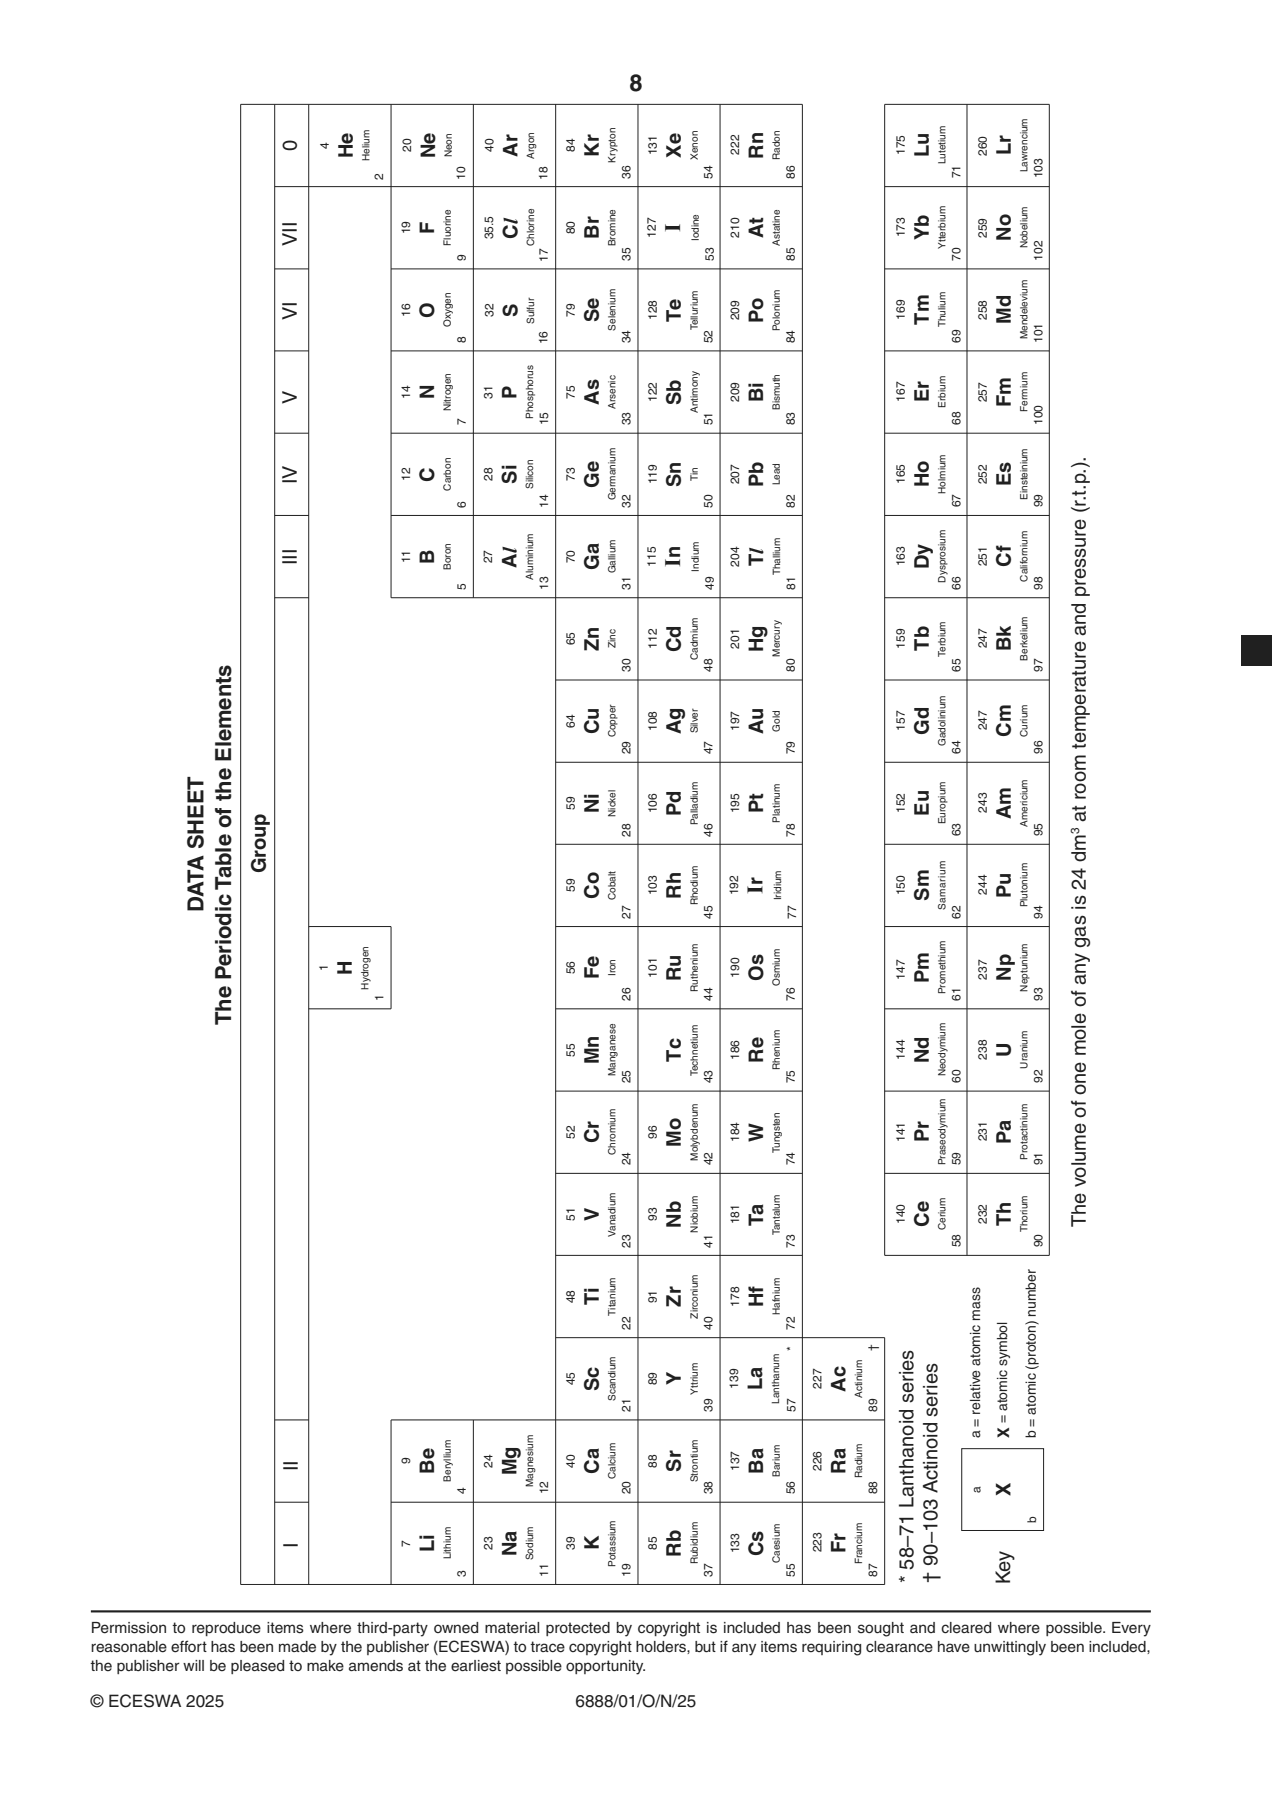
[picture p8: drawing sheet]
<svg xmlns="http://www.w3.org/2000/svg" width="210mm" height="297mm" viewBox="0 0 210 297" stroke-linecap="round" stroke-linejoin="round" font-family="sans-serif">
<defs><g id="words">
<text font-size="3.9" fill="#231f20" x="103.9" y="15">8</text>
<g font-size="3.6" fill="#231f20">
<text x="112.3" y="38.3" transform="rotate(-90 112.3 38.3)">I</text>
<text x="112.3" y="93.6" transform="rotate(-90 112.3 93.6)">In</text>
<text x="125.9" y="147.6" transform="rotate(-90 125.9 147.6)">Ir</text>
<text x="33.6" y="150.6" transform="rotate(-90 33.6 150.6)">DATA SHEET</text>
<text x="38.2" y="169.3" transform="rotate(-90 38.2 169.3)">The Periodic Table of the Elements</text>
</g>
<g font-size="3.3" fill="#231f20">
<text x="49" y="25" transform="rotate(-90 49 25)">0</text>
<text x="58.3" y="26.1" transform="rotate(-90 58.3 26.1)">He</text>
<text x="71.8" y="26.1" transform="rotate(-90 71.8 26.1)">Ne</text>
<text x="85.4" y="25.9" transform="rotate(-90 85.4 25.9)">Ar</text>
<text x="98.8" y="25.9" transform="rotate(-90 98.8 25.9)">Kr</text>
<text x="112.4" y="26" transform="rotate(-90 112.4 26)">Xe</text>
<text x="126" y="26.2" transform="rotate(-90 126 26.2)">Rn</text>
<text x="153.3" y="26" transform="rotate(-90 153.3 26)">Lu</text>
<text x="166.9" y="25.6" transform="rotate(-90 166.9 25.6)">Lr</text>
<text x="49" y="40.7" transform="rotate(-90 49 40.7)">VII</text>
<text x="71.7" y="38.6" transform="rotate(-90 71.7 38.6)">F</text>
<text x="85.4" y="39.4" transform="rotate(-90 85.4 39.4)">Cl</text>
<text x="98.8" y="39.4" transform="rotate(-90 98.8 39.4)">Br</text>
<text x="126" y="39.3" transform="rotate(-90 126 39.3)">At</text>
<text x="153.3" y="39.7" transform="rotate(-90 153.3 39.7)">Yb</text>
<text x="166.9" y="39.8" transform="rotate(-90 166.9 39.8)">No</text>
<text x="49" y="52.9" transform="rotate(-90 49 52.9)">VI</text>
<text x="71.7" y="52.5" transform="rotate(-90 71.7 52.5)">O</text>
<text x="85.4" y="52.3" transform="rotate(-90 85.4 52.3)">S</text>
<text x="98.8" y="53.2" transform="rotate(-90 98.8 53.2)">Se</text>
<text x="112.4" y="53.1" transform="rotate(-90 112.4 53.1)">Te</text>
<text x="126" y="53.3" transform="rotate(-90 126 53.3)">Po</text>
<text x="153.3" y="53.6" transform="rotate(-90 153.3 53.6)">Tm</text>
<text x="166.9" y="53.5" transform="rotate(-90 166.9 53.5)">Md</text>
<text x="71.7" y="66" transform="rotate(-90 71.7 66)">N</text>
<text x="85.3" y="65.9" transform="rotate(-90 85.3 65.9)">P</text>
<text x="49" y="66.7" transform="rotate(-90 49 66.7)">V</text>
<text x="98.8" y="66.9" transform="rotate(-90 98.8 66.9)">As</text>
<text x="112.4" y="66.9" transform="rotate(-90 112.4 66.9)">Sb</text>
<text x="126" y="66.4" transform="rotate(-90 126 66.4)">Bi</text>
<text x="153.3" y="66.5" transform="rotate(-90 153.3 66.5)">Er</text>
<text x="166.9" y="67.2" transform="rotate(-90 166.9 67.2)">Fm</text>
<text x="49" y="80" transform="rotate(-90 49 80)">IV</text>
<text x="71.7" y="79.5" transform="rotate(-90 71.7 79.5)">C</text>
<text x="85.3" y="79.9" transform="rotate(-90 85.3 79.9)">Si</text>
<text x="98.8" y="80.6" transform="rotate(-90 98.8 80.6)">Ge</text>
<text x="112.4" y="80.5" transform="rotate(-90 112.4 80.5)">Sn</text>
<text x="126" y="80.5" transform="rotate(-90 126 80.5)">Pb</text>
<text x="153.3" y="80.5" transform="rotate(-90 153.3 80.5)">Ho</text>
<text x="166.9" y="80.3" transform="rotate(-90 166.9 80.3)">Es</text>
<text x="49" y="93.4" transform="rotate(-90 49 93.4)">III</text>
<text x="71.7" y="93.1" transform="rotate(-90 71.7 93.1)">B</text>
<text x="85.3" y="93.8" transform="rotate(-90 85.3 93.8)">Al</text>
<text x="98.8" y="94.1" transform="rotate(-90 98.8 94.1)">Ga</text>
<text x="126" y="93.6" transform="rotate(-90 126 93.6)">Tl</text>
<text x="153.3" y="94" transform="rotate(-90 153.3 94)">Dy</text>
<text x="166.9" y="93.6" transform="rotate(-90 166.9 93.6)">Cf</text>
<text x="98.8" y="107.5" transform="rotate(-90 98.8 107.5)">Zn</text>
<text x="112.4" y="107.7" transform="rotate(-90 112.4 107.7)">Cd</text>
<text x="126" y="107.7" transform="rotate(-90 126 107.7)">Hg</text>
<text x="153.3" y="107.5" transform="rotate(-90 153.3 107.5)">Tb</text>
<text x="166.9" y="107.6" transform="rotate(-90 166.9 107.6)">Bk</text>
<text x="98.8" y="121.3" transform="rotate(-90 98.8 121.3)">Cu</text>
<text x="112.4" y="121.3" transform="rotate(-90 112.4 121.3)">Ag</text>
<text x="126" y="121.3" transform="rotate(-90 126 121.3)">Au</text>
<text x="153.3" y="121.3" transform="rotate(-90 153.3 121.3)">Gd</text>
<text x="166.9" y="121.7" transform="rotate(-90 166.9 121.7)">Cm</text>
<text x="98.8" y="134.3" transform="rotate(-90 98.8 134.3)">Ni</text>
<text x="112.4" y="134.8" transform="rotate(-90 112.4 134.8)">Pd</text>
<text x="126" y="134.3" transform="rotate(-90 126 134.3)">Pt</text>
<text x="153.3" y="134.7" transform="rotate(-90 153.3 134.7)">Eu</text>
<text x="166.9" y="135.3" transform="rotate(-90 166.9 135.3)">Am</text>
<text x="43.9" y="144.3" transform="rotate(-90 43.9 144.3)">Group</text>
<text x="98.8" y="148.5" transform="rotate(-90 98.8 148.5)">Co</text>
<text x="112.4" y="148.5" transform="rotate(-90 112.4 148.5)">Rh</text>
<text x="153.3" y="148.8" transform="rotate(-90 153.3 148.8)">Sm</text>
<text x="166.9" y="148.3" transform="rotate(-90 166.9 148.3)">Pu</text>
<text x="58.1" y="161.1" transform="rotate(-90 58.1 161.1)">H</text>
<text x="98.8" y="161.8" transform="rotate(-90 98.8 161.8)">Fe</text>
<text x="112.4" y="162" transform="rotate(-90 112.4 162)">Ru</text>
<text x="126" y="162" transform="rotate(-90 126 162)">Os</text>
<text x="153.3" y="162.4" transform="rotate(-90 153.3 162.4)">Pm</text>
<text x="166.9" y="162" transform="rotate(-90 166.9 162)">Np</text>
<text x="98.8" y="175.8" transform="rotate(-90 98.8 175.8)">Mn</text>
<text x="112.4" y="175.4" transform="rotate(-90 112.4 175.4)">Tc</text>
<text x="126" y="175.5" transform="rotate(-90 126 175.5)">Re</text>
<text x="153.3" y="175.6" transform="rotate(-90 153.3 175.6)">Nd</text>
<text x="166.9" y="174.6" transform="rotate(-90 166.9 174.6)">U</text>
<text x="98.8" y="188.8" transform="rotate(-90 98.8 188.8)">Cr</text>
<text x="112.4" y="189.4" transform="rotate(-90 112.4 189.4)">Mo</text>
<text x="126" y="188.6" transform="rotate(-90 126 188.6)">W</text>
<text x="153.3" y="188.7" transform="rotate(-90 153.3 188.7)">Pr</text>
<text x="166.9" y="189" transform="rotate(-90 166.9 189)">Pa</text>
<text x="98.8" y="201.7" transform="rotate(-90 98.8 201.7)">V</text>
<text x="112.4" y="202.8" transform="rotate(-90 112.4 202.8)">Nb</text>
<text x="126" y="202.5" transform="rotate(-90 126 202.5)">Ta</text>
<text x="153.3" y="202.7" transform="rotate(-90 153.3 202.7)">Ce</text>
<text x="166.9" y="202.6" transform="rotate(-90 166.9 202.6)">Th</text>
<text x="179.2" y="202.7" transform="rotate(-90 179.2 202.7)">The volume of one mole of any gas is 24 dm at room temperature and pressure (r.t.p.).</text>
<text x="98.8" y="215.6" transform="rotate(-90 98.8 215.6)">Ti</text>
<text x="112.4" y="215.8" transform="rotate(-90 112.4 215.8)">Zr</text>
<text x="126" y="215.9" transform="rotate(-90 126 215.9)">Hf</text>
<text x="98.8" y="229.8" transform="rotate(-90 98.8 229.8)">Sc</text>
<text x="112.4" y="228.9" transform="rotate(-90 112.4 228.9)">Y</text>
<text x="125.9" y="229.7" transform="rotate(-90 125.9 229.7)">La</text>
<text x="139.6" y="229.9" transform="rotate(-90 139.6 229.9)">Ac</text>
<text x="49.2" y="243" transform="rotate(-90 49.2 243)">II</text>
<text x="71.7" y="243.4" transform="rotate(-90 71.7 243.4)">Be</text>
<text x="85.3" y="243.7" transform="rotate(-90 85.3 243.7)">Mg</text>
<text x="98.8" y="243.4" transform="rotate(-90 98.8 243.4)">Ca</text>
<text x="112.4" y="243.1" transform="rotate(-90 112.4 243.1)">Sr</text>
<text x="126" y="243.4" transform="rotate(-90 126 243.4)">Ba</text>
<text x="139.6" y="243.4" transform="rotate(-90 139.6 243.4)">Ra</text>
<text x="166.8" y="247.2" transform="rotate(-90 166.8 247.2)">X</text>
<text x="49.2" y="255.7" transform="rotate(-90 49.2 255.7)">I</text>
<text x="71.7" y="256.4" transform="rotate(-90 71.7 256.4)">Li</text>
<text x="85.3" y="257" transform="rotate(-90 85.3 257)">Na</text>
<text x="98.8" y="256.1" transform="rotate(-90 98.8 256.1)">K</text>
<text x="112.4" y="257.1" transform="rotate(-90 112.4 257.1)">Rb</text>
<text x="126" y="257" transform="rotate(-90 126 257)">Cs</text>
<text x="139.6" y="256.6" transform="rotate(-90 139.6 256.6)">Fr</text>
<text x="150.8" y="261.5" transform="rotate(-90 150.8 261.5)">* 58–71 Lanthanoid series</text>
<text x="154.8" y="261.5" transform="rotate(-90 154.8 261.5)">† 90–103 Actinoid series</text>
<text x="166.8" y="261.7" transform="rotate(-90 166.8 261.7)">Key</text>
</g>
<g font-size="2.8" fill="#231f20">
<text x="15" y="282">© ECESWA 2025</text>
<text x="95" y="282">6888/01/O/N/25</text>
</g>
<g font-size="2.6" fill="#231f20">
<text x="166.6" y="237.6" transform="rotate(-90 166.6 237.6)">X</text>
<text x="15" y="269.7">Permission to reproduce items where third-party owned material protected by copyright is included has been sought and cleared where possible. Every</text>
<text x="15" y="272.9">reasonable effort has been made by the publisher (ECESWA) to trace copyright holders, but if any items requiring clearance have unwittingly been included,</text>
<text x="15" y="276.1">the publisher will be pleased to make amends at the earliest possible opportunity.</text>
</g>
<g font-size="2.3" fill="#231f20">
<text x="161.8" y="237.6" transform="rotate(-90 161.8 237.6)">a = relative atomic mass</text>
<text x="166.3" y="235.1" transform="rotate(-90 166.3 235.1)">= atomic symbol</text>
<text x="171" y="237.6" transform="rotate(-90 171 237.6)">b = atomic (proton) number</text>
</g>
<g font-size="2" fill="#231f20">
<text x="54.3" y="24.6" transform="rotate(-90 54.3 24.6)">4</text>
<text x="63.2" y="29.7" transform="rotate(-90 63.2 29.7)">2</text>
<text x="67.9" y="25.1" transform="rotate(-90 67.9 25.1)">20</text>
<text x="76.8" y="29.7" transform="rotate(-90 76.8 29.7)">10</text>
<text x="81.5" y="25.1" transform="rotate(-90 81.5 25.1)">40</text>
<text x="90.4" y="29.7" transform="rotate(-90 90.4 29.7)">18</text>
<text x="94.9" y="25.1" transform="rotate(-90 94.9 25.1)">84</text>
<text x="104.1" y="29.5" transform="rotate(-90 104.1 29.5)">36</text>
<text x="108.5" y="25.7" transform="rotate(-90 108.5 25.7)">131</text>
<text x="117.7" y="29.5" transform="rotate(-90 117.7 29.5)">54</text>
<text x="122" y="25.5" transform="rotate(-90 122 25.5)">222</text>
<text x="131.2" y="29.5" transform="rotate(-90 131.2 29.5)">86</text>
<text x="149.4" y="25.6" transform="rotate(-90 149.4 25.6)">175</text>
<text x="158.6" y="29.5" transform="rotate(-90 158.6 29.5)">71</text>
<text x="162.9" y="25.8" transform="rotate(-90 162.9 25.8)">260</text>
<text x="172.1" y="29.5" transform="rotate(-90 172.1 29.5)">103</text>
<text x="67.7" y="38.7" transform="rotate(-90 67.7 38.7)">19</text>
<text x="81.4" y="39.5" transform="rotate(-90 81.4 39.5)">35.5</text>
<text x="94.9" y="38.7" transform="rotate(-90 94.9 38.7)">80</text>
<text x="108.3" y="39.3" transform="rotate(-90 108.3 39.3)">127</text>
<text x="122" y="39.2" transform="rotate(-90 122 39.2)">210</text>
<text x="149.4" y="39.2" transform="rotate(-90 149.4 39.2)">173</text>
<text x="162.9" y="39.3" transform="rotate(-90 162.9 39.3)">259</text>
<text x="76.9" y="43.1" transform="rotate(-90 76.9 43.1)">9</text>
<text x="90.4" y="43.3" transform="rotate(-90 90.4 43.3)">17</text>
<text x="104.1" y="43.1" transform="rotate(-90 104.1 43.1)">35</text>
<text x="117.9" y="43.1" transform="rotate(-90 117.9 43.1)">53</text>
<text x="131.2" y="43.1" transform="rotate(-90 131.2 43.1)">85</text>
<text x="158.6" y="43.1" transform="rotate(-90 158.6 43.1)">70</text>
<text x="172.1" y="43.1" transform="rotate(-90 172.1 43.1)">102</text>
<text x="67.7" y="52.3" transform="rotate(-90 67.7 52.3)">16</text>
<text x="81.5" y="52.3" transform="rotate(-90 81.5 52.3)">32</text>
<text x="94.9" y="52.3" transform="rotate(-90 94.9 52.3)">79</text>
<text x="108.5" y="52.8" transform="rotate(-90 108.5 52.8)">128</text>
<text x="122" y="52.9" transform="rotate(-90 122 52.9)">209</text>
<text x="149.4" y="52.8" transform="rotate(-90 149.4 52.8)">169</text>
<text x="162.9" y="52.9" transform="rotate(-90 162.9 52.9)">258</text>
<text x="76.9" y="56.7" transform="rotate(-90 76.9 56.7)">8</text>
<text x="90.4" y="56.9" transform="rotate(-90 90.4 56.9)">16</text>
<text x="104.1" y="56.7" transform="rotate(-90 104.1 56.7)">34</text>
<text x="117.7" y="56.7" transform="rotate(-90 117.7 56.7)">52</text>
<text x="131.2" y="56.7" transform="rotate(-90 131.2 56.7)">84</text>
<text x="158.6" y="56.6" transform="rotate(-90 158.6 56.6)">69</text>
<text x="172.1" y="56.6" transform="rotate(-90 172.1 56.6)">101</text>
<text x="67.7" y="65.9" transform="rotate(-90 67.7 65.9)">14</text>
<text x="81.3" y="65.9" transform="rotate(-90 81.3 65.9)">31</text>
<text x="94.9" y="65.9" transform="rotate(-90 94.9 65.9)">75</text>
<text x="76.9" y="70.3" transform="rotate(-90 76.9 70.3)">7</text>
<text x="90.5" y="70.3" transform="rotate(-90 90.5 70.3)">15</text>
<text x="104.1" y="70.3" transform="rotate(-90 104.1 70.3)">33</text>
<text x="108.5" y="66.4" transform="rotate(-90 108.5 66.4)">122</text>
<text x="117.7" y="70.3" transform="rotate(-90 117.7 70.3)">51</text>
<text x="122" y="66.4" transform="rotate(-90 122 66.4)">209</text>
<text x="131.2" y="70.3" transform="rotate(-90 131.2 70.3)">83</text>
<text x="149.4" y="66.4" transform="rotate(-90 149.4 66.4)">167</text>
<text x="158.6" y="70.2" transform="rotate(-90 158.6 70.2)">68</text>
<text x="162.9" y="66.4" transform="rotate(-90 162.9 66.4)">257</text>
<text x="172.1" y="70.2" transform="rotate(-90 172.1 70.2)">100</text>
<text x="67.7" y="79.4" transform="rotate(-90 67.7 79.4)">12</text>
<text x="76.9" y="83.9" transform="rotate(-90 76.9 83.9)">6</text>
<text x="81.3" y="79.4" transform="rotate(-90 81.3 79.4)">28</text>
<text x="90.5" y="83.9" transform="rotate(-90 90.5 83.9)">14</text>
<text x="94.9" y="79.4" transform="rotate(-90 94.9 79.4)">73</text>
<text x="104.1" y="83.9" transform="rotate(-90 104.1 83.9)">32</text>
<text x="108.5" y="80" transform="rotate(-90 108.5 80)">119</text>
<text x="117.7" y="83.9" transform="rotate(-90 117.7 83.9)">50</text>
<text x="122" y="80" transform="rotate(-90 122 80)">207</text>
<text x="131.2" y="83.9" transform="rotate(-90 131.2 83.9)">82</text>
<text x="149.4" y="80" transform="rotate(-90 149.4 80)">165</text>
<text x="158.6" y="83.8" transform="rotate(-90 158.6 83.8)">67</text>
<text x="162.9" y="80" transform="rotate(-90 162.9 80)">252</text>
<text x="172.1" y="83.8" transform="rotate(-90 172.1 83.8)">99</text>
<text x="67.7" y="93" transform="rotate(-90 67.7 93)">11</text>
<text x="81.3" y="93" transform="rotate(-90 81.3 93)">27</text>
<text x="94.9" y="93" transform="rotate(-90 94.9 93)">70</text>
<text x="108.3" y="93.6" transform="rotate(-90 108.3 93.6)">115</text>
<text x="122" y="93.6" transform="rotate(-90 122 93.6)">204</text>
<text x="149.4" y="93.5" transform="rotate(-90 149.4 93.5)">163</text>
<text x="162.9" y="93.6" transform="rotate(-90 162.9 93.6)">251</text>
<text x="76.9" y="97.4" transform="rotate(-90 76.9 97.4)">5</text>
<text x="90.5" y="97.4" transform="rotate(-90 90.5 97.4)">13</text>
<text x="104.1" y="97.4" transform="rotate(-90 104.1 97.4)">31</text>
<text x="117.9" y="97.4" transform="rotate(-90 117.9 97.4)">49</text>
<text x="131.3" y="97.4" transform="rotate(-90 131.3 97.4)">81</text>
<text x="158.6" y="97.4" transform="rotate(-90 158.6 97.4)">66</text>
<text x="172.1" y="97.4" transform="rotate(-90 172.1 97.4)">98</text>
<text x="94.9" y="106.6" transform="rotate(-90 94.9 106.6)">65</text>
<text x="108.5" y="107.2" transform="rotate(-90 108.5 107.2)">112</text>
<text x="122" y="107.2" transform="rotate(-90 122 107.2)">201</text>
<text x="149.4" y="107.1" transform="rotate(-90 149.4 107.1)">159</text>
<text x="162.9" y="107.1" transform="rotate(-90 162.9 107.1)">247</text>
<text x="104.1" y="111" transform="rotate(-90 104.1 111)">30</text>
<text x="117.7" y="111" transform="rotate(-90 117.7 111)">48</text>
<text x="131.2" y="111" transform="rotate(-90 131.2 111)">80</text>
<text x="158.6" y="111" transform="rotate(-90 158.6 111)">65</text>
<text x="172.1" y="111" transform="rotate(-90 172.1 111)">97</text>
<text x="94.9" y="120.2" transform="rotate(-90 94.9 120.2)">64</text>
<text x="104.1" y="124.6" transform="rotate(-90 104.1 124.6)">29</text>
<text x="108.5" y="120.7" transform="rotate(-90 108.5 120.7)">108</text>
<text x="117.7" y="124.6" transform="rotate(-90 117.7 124.6)">47</text>
<text x="122" y="120.7" transform="rotate(-90 122 120.7)">197</text>
<text x="131.2" y="124.6" transform="rotate(-90 131.2 124.6)">79</text>
<text x="149.4" y="120.7" transform="rotate(-90 149.4 120.7)">157</text>
<text x="158.6" y="124.6" transform="rotate(-90 158.6 124.6)">64</text>
<text x="162.9" y="120.7" transform="rotate(-90 162.9 120.7)">247</text>
<text x="172.1" y="124.6" transform="rotate(-90 172.1 124.6)">96</text>
<text x="94.9" y="133.8" transform="rotate(-90 94.9 133.8)">59</text>
<text x="108.5" y="134.3" transform="rotate(-90 108.5 134.3)">106</text>
<text x="122" y="134.3" transform="rotate(-90 122 134.3)">195</text>
<text x="149.4" y="134.3" transform="rotate(-90 149.4 134.3)">152</text>
<text x="162.9" y="134.2" transform="rotate(-90 162.9 134.2)">243</text>
<text x="104.1" y="138.2" transform="rotate(-90 104.1 138.2)">28</text>
<text x="117.7" y="138.2" transform="rotate(-90 117.7 138.2)">46</text>
<text x="131.2" y="138.2" transform="rotate(-90 131.2 138.2)">78</text>
<text x="158.6" y="138.1" transform="rotate(-90 158.6 138.1)">63</text>
<text x="172.1" y="138.1" transform="rotate(-90 172.1 138.1)">95</text>
<text x="94.9" y="147.4" transform="rotate(-90 94.9 147.4)">59</text>
<text x="108.5" y="147.9" transform="rotate(-90 108.5 147.9)">103</text>
<text x="121.8" y="147.9" transform="rotate(-90 121.8 147.9)">192</text>
<text x="149.4" y="147.9" transform="rotate(-90 149.4 147.9)">150</text>
<text x="162.9" y="147.8" transform="rotate(-90 162.9 147.8)">244</text>
<text x="104.1" y="151.8" transform="rotate(-90 104.1 151.8)">27</text>
<text x="117.7" y="151.8" transform="rotate(-90 117.7 151.8)">45</text>
<text x="131.4" y="151.8" transform="rotate(-90 131.4 151.8)">77</text>
<text x="158.6" y="151.7" transform="rotate(-90 158.6 151.7)">62</text>
<text x="172.1" y="151.7" transform="rotate(-90 172.1 151.7)">94</text>
<text x="54.1" y="160.5" transform="rotate(-90 54.1 160.5)">1</text>
<text x="94.9" y="160.9" transform="rotate(-90 94.9 160.9)">56</text>
<text x="108.5" y="161.5" transform="rotate(-90 108.5 161.5)">101</text>
<text x="122" y="161.5" transform="rotate(-90 122 161.5)">190</text>
<text x="149.4" y="161.8" transform="rotate(-90 149.4 161.8)">147</text>
<text x="162.9" y="161.8" transform="rotate(-90 162.9 161.8)">237</text>
<text x="63.3" y="165.4" transform="rotate(-90 63.3 165.4)">1</text>
<text x="104.1" y="165.3" transform="rotate(-90 104.1 165.3)">26</text>
<text x="117.7" y="165.3" transform="rotate(-90 117.7 165.3)">44</text>
<text x="131.2" y="165.3" transform="rotate(-90 131.2 165.3)">76</text>
<text x="158.6" y="165.3" transform="rotate(-90 158.6 165.3)">61</text>
<text x="172.1" y="165.3" transform="rotate(-90 172.1 165.3)">93</text>
<text x="94.9" y="174.5" transform="rotate(-90 94.9 174.5)">55</text>
<text x="104.1" y="178.9" transform="rotate(-90 104.1 178.9)">25</text>
<text x="117.7" y="178.9" transform="rotate(-90 117.7 178.9)">43</text>
<text x="122" y="175.1" transform="rotate(-90 122 175.1)">186</text>
<text x="131.2" y="178.9" transform="rotate(-90 131.2 178.9)">75</text>
<text x="149.4" y="175" transform="rotate(-90 149.4 175)">144</text>
<text x="158.6" y="178.9" transform="rotate(-90 158.6 178.9)">60</text>
<text x="162.9" y="175" transform="rotate(-90 162.9 175)">238</text>
<text x="172.1" y="178.9" transform="rotate(-90 172.1 178.9)">92</text>
<text x="94.9" y="188.1" transform="rotate(-90 94.9 188.1)">52</text>
<text x="108.5" y="188.1" transform="rotate(-90 108.5 188.1)">96</text>
<text x="122" y="188.7" transform="rotate(-90 122 188.7)">184</text>
<text x="149.4" y="188.6" transform="rotate(-90 149.4 188.6)">141</text>
<text x="162.9" y="188.5" transform="rotate(-90 162.9 188.5)">231</text>
<text x="104.1" y="192.5" transform="rotate(-90 104.1 192.5)">24</text>
<text x="117.7" y="192.5" transform="rotate(-90 117.7 192.5)">42</text>
<text x="131.2" y="192.5" transform="rotate(-90 131.2 192.5)">74</text>
<text x="158.6" y="192.5" transform="rotate(-90 158.6 192.5)">59</text>
<text x="172.1" y="192.5" transform="rotate(-90 172.1 192.5)">91</text>
<text x="94.9" y="201.7" transform="rotate(-90 94.9 201.7)">51</text>
<text x="108.5" y="201.7" transform="rotate(-90 108.5 201.7)">93</text>
<text x="122" y="202.2" transform="rotate(-90 122 202.2)">181</text>
<text x="149.4" y="202.2" transform="rotate(-90 149.4 202.2)">140</text>
<text x="162.9" y="202.2" transform="rotate(-90 162.9 202.2)">232</text>
<text x="104.1" y="206.1" transform="rotate(-90 104.1 206.1)">23</text>
<text x="117.7" y="206.1" transform="rotate(-90 117.7 206.1)">41</text>
<text x="131.2" y="206.1" transform="rotate(-90 131.2 206.1)">73</text>
<text x="158.6" y="206.1" transform="rotate(-90 158.6 206.1)">58</text>
<text x="172.1" y="206.1" transform="rotate(-90 172.1 206.1)">90</text>
<text x="94.9" y="215.3" transform="rotate(-90 94.9 215.3)">48</text>
<text x="108.5" y="215.3" transform="rotate(-90 108.5 215.3)">91</text>
<text x="122" y="215.8" transform="rotate(-90 122 215.8)">178</text>
<text x="104.1" y="219.7" transform="rotate(-90 104.1 219.7)">22</text>
<text x="117.7" y="219.7" transform="rotate(-90 117.7 219.7)">40</text>
<text x="131.2" y="219.7" transform="rotate(-90 131.2 219.7)">72</text>
<text x="131.3" y="223.2" transform="rotate(-90 131.3 223.2)">*</text>
<text x="144.8" y="223.2" transform="rotate(-90 144.8 223.2)">†</text>
<text x="94.9" y="228.9" transform="rotate(-90 94.9 228.9)">45</text>
<text x="104.1" y="233.3" transform="rotate(-90 104.1 233.3)">21</text>
<text x="108.5" y="228.9" transform="rotate(-90 108.5 228.9)">89</text>
<text x="117.7" y="233.3" transform="rotate(-90 117.7 233.3)">39</text>
<text x="121.9" y="229.4" transform="rotate(-90 121.9 229.4)">139</text>
<text x="131.3" y="233.3" transform="rotate(-90 131.3 233.3)">57</text>
<text x="135.6" y="229.4" transform="rotate(-90 135.6 229.4)">227</text>
<text x="144.8" y="233.3" transform="rotate(-90 144.8 233.3)">89</text>
<text x="67.7" y="241.9" transform="rotate(-90 67.7 241.9)">9</text>
<text x="81.3" y="242.4" transform="rotate(-90 81.3 242.4)">24</text>
<text x="94.9" y="242.4" transform="rotate(-90 94.9 242.4)">40</text>
<text x="108.5" y="242.4" transform="rotate(-90 108.5 242.4)">88</text>
<text x="122" y="243" transform="rotate(-90 122 243)">137</text>
<text x="135.6" y="243" transform="rotate(-90 135.6 243)">226</text>
<text x="76.9" y="246.8" transform="rotate(-90 76.9 246.8)">4</text>
<text x="90.5" y="246.8" transform="rotate(-90 90.5 246.8)">12</text>
<text x="104.1" y="246.8" transform="rotate(-90 104.1 246.8)">20</text>
<text x="117.7" y="246.8" transform="rotate(-90 117.7 246.8)">38</text>
<text x="131.2" y="246.8" transform="rotate(-90 131.2 246.8)">56</text>
<text x="144.8" y="246.8" transform="rotate(-90 144.8 246.8)">88</text>
<text x="161.9" y="246.6" transform="rotate(-90 161.9 246.6)">a</text>
<text x="171.1" y="251.5" transform="rotate(-90 171.1 251.5)">b</text>
<text x="67.7" y="255.5" transform="rotate(-90 67.7 255.5)">7</text>
<text x="81.3" y="256" transform="rotate(-90 81.3 256)">23</text>
<text x="94.9" y="256" transform="rotate(-90 94.9 256)">39</text>
<text x="108.5" y="256" transform="rotate(-90 108.5 256)">85</text>
<text x="122" y="256.6" transform="rotate(-90 122 256.6)">133</text>
<text x="135.6" y="256.4" transform="rotate(-90 135.6 256.4)">223</text>
<text x="76.9" y="260.4" transform="rotate(-90 76.9 260.4)">3</text>
<text x="90.5" y="260.4" transform="rotate(-90 90.5 260.4)">11</text>
<text x="104.1" y="260.4" transform="rotate(-90 104.1 260.4)">19</text>
<text x="117.7" y="260.4" transform="rotate(-90 117.7 260.4)">37</text>
<text x="131.2" y="260.4" transform="rotate(-90 131.2 260.4)">55</text>
<text x="144.8" y="260.4" transform="rotate(-90 144.8 260.4)">87</text>
</g>
<text font-size="1.9" fill="#231f20" x="178.1" y="137.8" transform="rotate(-90 178.1 137.8)">3</text>
<g font-size="1.7" fill="#231f20">
<text x="61" y="26.6" transform="rotate(-90 61 26.6)">Helium</text>
<text x="74.6" y="26" transform="rotate(-90 74.6 26)">Neon</text>
<text x="88.2" y="26.2" transform="rotate(-90 88.2 26.2)">Argon</text>
<text x="101.6" y="26.9" transform="rotate(-90 101.6 26.9)">Krypton</text>
<text x="115.2" y="26.4" transform="rotate(-90 115.2 26.4)">Xenon</text>
<text x="128.8" y="26.5" transform="rotate(-90 128.8 26.5)">Radon</text>
<text x="156.1" y="27.1" transform="rotate(-90 156.1 27.1)">Lutetium</text>
<text x="169.6" y="28.4" transform="rotate(-90 169.6 28.4)">Lawrencium</text>
<text x="74.4" y="40.6" transform="rotate(-90 74.4 40.6)">Fluorine</text>
<text x="88.2" y="40.7" transform="rotate(-90 88.2 40.7)">Chlorine</text>
<text x="101.6" y="40.7" transform="rotate(-90 101.6 40.7)">Bromine</text>
<text x="115.4" y="39.9" transform="rotate(-90 115.4 39.9)">Iodine</text>
<text x="128.8" y="40.6" transform="rotate(-90 128.8 40.6)">Astatine</text>
<text x="156.1" y="41.1" transform="rotate(-90 156.1 41.1)">Ytterbium</text>
<text x="169.6" y="41" transform="rotate(-90 169.6 41)">Nobelium</text>
<text x="88.2" y="53.5" transform="rotate(-90 88.2 53.5)">Sulfur</text>
<text x="74.4" y="54" transform="rotate(-90 74.4 54)">Oxygen</text>
<text x="101.6" y="54.6" transform="rotate(-90 101.6 54.6)">Selenium</text>
<text x="115.2" y="54.6" transform="rotate(-90 115.2 54.6)">Tellurium</text>
<text x="128.8" y="54.6" transform="rotate(-90 128.8 54.6)">Polonium</text>
<text x="156.1" y="54.1" transform="rotate(-90 156.1 54.1)">Thulium</text>
<text x="169.6" y="56.1" transform="rotate(-90 169.6 56.1)">Mendelevium</text>
<text x="74.4" y="67.9" transform="rotate(-90 74.4 67.9)">Nitrogen</text>
<text x="88" y="69.2" transform="rotate(-90 88 69.2)">Phosphorus</text>
<text x="101.6" y="67.5" transform="rotate(-90 101.6 67.5)">Arsenic</text>
<text x="115.2" y="68.2" transform="rotate(-90 115.2 68.2)">Antimony</text>
<text x="128.8" y="67.7" transform="rotate(-90 128.8 67.7)">Bismuth</text>
<text x="156.1" y="67.3" transform="rotate(-90 156.1 67.3)">Erbium</text>
<text x="169.6" y="68" transform="rotate(-90 169.6 68)">Fermium</text>
<text x="74.4" y="81.1" transform="rotate(-90 74.4 81.1)">Carbon</text>
<text x="88" y="80.8" transform="rotate(-90 88 80.8)">Silicon</text>
<text x="101.6" y="82.7" transform="rotate(-90 101.6 82.7)">Germanium</text>
<text x="115.2" y="79.5" transform="rotate(-90 115.2 79.5)">Tin</text>
<text x="128.8" y="80.2" transform="rotate(-90 128.8 80.2)">Lead</text>
<text x="156.1" y="81.6" transform="rotate(-90 156.1 81.6)">Holmium</text>
<text x="169.6" y="82.6" transform="rotate(-90 169.6 82.6)">Einsteinium</text>
<text x="74.4" y="94.1" transform="rotate(-90 74.4 94.1)">Boron</text>
<text x="88" y="95.8" transform="rotate(-90 88 95.8)">Aluminium</text>
<text x="101.6" y="94.7" transform="rotate(-90 101.6 94.7)">Gallium</text>
<text x="115.4" y="94.4" transform="rotate(-90 115.4 94.4)">Indium</text>
<text x="128.8" y="95" transform="rotate(-90 128.8 95)">Thallium</text>
<text x="156.1" y="96.2" transform="rotate(-90 156.1 96.2)">Dysprosium</text>
<text x="169.6" y="96.1" transform="rotate(-90 169.6 96.1)">Californium</text>
<text x="101.6" y="107.1" transform="rotate(-90 101.6 107.1)">Zinc</text>
<text x="115.2" y="109" transform="rotate(-90 115.2 109)">Cadmium</text>
<text x="128.8" y="108.5" transform="rotate(-90 128.8 108.5)">Mercury</text>
<text x="156.1" y="108.5" transform="rotate(-90 156.1 108.5)">Terbium</text>
<text x="169.6" y="109.1" transform="rotate(-90 169.6 109.1)">Berkelium</text>
<text x="101.6" y="121.8" transform="rotate(-90 101.6 121.8)">Copper</text>
<text x="115.2" y="121.2" transform="rotate(-90 115.2 121.2)">Silver</text>
<text x="128.8" y="120.8" transform="rotate(-90 128.8 120.8)">Gold</text>
<text x="156.1" y="123.2" transform="rotate(-90 156.1 123.2)">Gadolinium</text>
<text x="169.6" y="121.7" transform="rotate(-90 169.6 121.7)">Curium</text>
<text x="101.6" y="134.9" transform="rotate(-90 101.6 134.9)">Nickel</text>
<text x="115.2" y="136.3" transform="rotate(-90 115.2 136.3)">Palladium</text>
<text x="128.8" y="135.9" transform="rotate(-90 128.8 135.9)">Platinum</text>
<text x="156.1" y="136.2" transform="rotate(-90 156.1 136.2)">Europium</text>
<text x="169.6" y="136.5" transform="rotate(-90 169.6 136.5)">Americium</text>
<text x="101.6" y="148.6" transform="rotate(-90 101.6 148.6)">Cobalt</text>
<text x="115.2" y="149.6" transform="rotate(-90 115.2 149.6)">Rhodium</text>
<text x="129" y="148.7" transform="rotate(-90 129 148.7)">Iridium</text>
<text x="169.6" y="149.9" transform="rotate(-90 169.6 149.9)">Plutonium</text>
<text x="156.1" y="150.3" transform="rotate(-90 156.1 150.3)">Samarium</text>
<text x="101.6" y="161.3" transform="rotate(-90 101.6 161.3)">Iron</text>
<text x="60.9" y="163.5" transform="rotate(-90 60.9 163.5)">Hydrogen</text>
<text x="115.2" y="163.8" transform="rotate(-90 115.2 163.8)">Ruthenium</text>
<text x="128.8" y="162.9" transform="rotate(-90 128.8 162.9)">Osmium</text>
<text x="156.1" y="164.2" transform="rotate(-90 156.1 164.2)">Promethium</text>
<text x="169.6" y="163.8" transform="rotate(-90 169.6 163.8)">Neptunium</text>
<text x="101.6" y="177.7" transform="rotate(-90 101.6 177.7)">Manganese</text>
<text x="115.2" y="177.7" transform="rotate(-90 115.2 177.7)">Technetium</text>
<text x="128.8" y="176.7" transform="rotate(-90 128.8 176.7)">Rhenium</text>
<text x="156.1" y="177.8" transform="rotate(-90 156.1 177.8)">Neodymium</text>
<text x="169.6" y="176.5" transform="rotate(-90 169.6 176.5)">Uranium</text>
<text x="101.6" y="190.8" transform="rotate(-90 101.6 190.8)">Chromium</text>
<text x="115.2" y="191.7" transform="rotate(-90 115.2 191.7)">Molybdenum</text>
<text x="128.8" y="190.5" transform="rotate(-90 128.8 190.5)">Tungsten</text>
<text x="169.6" y="191.6" transform="rotate(-90 169.6 191.6)">Protactinium</text>
<text x="156.1" y="192.5" transform="rotate(-90 156.1 192.5)">Praseodymium</text>
<text x="115.2" y="203.6" transform="rotate(-90 115.2 203.6)">Niobium</text>
<text x="156.1" y="203.2" transform="rotate(-90 156.1 203.2)">Cerium</text>
<text x="169.6" y="203.6" transform="rotate(-90 169.6 203.6)">Thorium</text>
<text x="101.6" y="204.3" transform="rotate(-90 101.6 204.3)">Vanadium</text>
<text x="128.8" y="204" transform="rotate(-90 128.8 204)">Tantalum</text>
<text x="101.6" y="217.3" transform="rotate(-90 101.6 217.3)">Titanium</text>
<text x="115.2" y="217.8" transform="rotate(-90 115.2 217.8)">Zirconium</text>
<text x="128.8" y="217.2" transform="rotate(-90 128.8 217.2)">Hafnium</text>
<text x="101.6" y="231.4" transform="rotate(-90 101.6 231.4)">Scandium</text>
<text x="115.2" y="230.4" transform="rotate(-90 115.2 230.4)">Yttrium</text>
<text x="128.6" y="231.9" transform="rotate(-90 128.6 231.9)">Lanthanum</text>
<text x="142.4" y="230.9" transform="rotate(-90 142.4 230.9)">Actinium</text>
<text x="74.4" y="244.7" transform="rotate(-90 74.4 244.7)">Beryllium</text>
<text x="88" y="245.6" transform="rotate(-90 88 245.6)">Magnesium</text>
<text x="101.6" y="244.3" transform="rotate(-90 101.6 244.3)">Calcium</text>
<text x="115.2" y="244.9" transform="rotate(-90 115.2 244.9)">Strontium</text>
<text x="128.8" y="243.9" transform="rotate(-90 128.8 243.9)">Barium</text>
<text x="142.4" y="244.2" transform="rotate(-90 142.4 244.2)">Radium</text>
<text x="74.4" y="257.6" transform="rotate(-90 74.4 257.6)">Lithium</text>
<text x="88" y="257.7" transform="rotate(-90 88 257.7)">Sodium</text>
<text x="101.6" y="258.8" transform="rotate(-90 101.6 258.8)">Potassium</text>
<text x="115.2" y="258.4" transform="rotate(-90 115.2 258.4)">Rubidium</text>
<text x="128.8" y="258.2" transform="rotate(-90 128.8 258.2)">Caesium</text>
<text x="142.4" y="258.4" transform="rotate(-90 142.4 258.4)">Francium</text>
</g>
</g></defs>
<path d="M205 105h5.1v5h-5.1z" fill="#231f20"/>
<path d="M15 266.2h175" fill="none" stroke="#231f20" stroke-width=".35"/>
<g fill="none" stroke="#231f20" stroke-width=".17">
<path d="M45.4 17.2v244.5M51 17.2v244.5M64.6 17.2v81.5h67.9M78.1 17.2v81.5M91.7 17.2v244.5M105.3 17.2v244.5M118.9 17.2v244.5M146.1 17.2h27.1v190.2h-27.1zM159.6 17.2v190.2M45.4 30.8h87.1M146.1 30.8h27.1M45.4 44.4h5.6"/>
<path d="M45.4 58h5.6M64.6 44.4h67.9M64.6 58h67.9M146.1 44.4h27.1M146.1 58h27.1M45.4 71.6h5.6M64.6 71.6h67.9M146.1 71.6h27.1M45.4 85.1h5.6M45.4 98.7h5.6M64.6 85.1h67.9M146.1 85.1h27.1"/>
<path d="M146.1 98.7h27.1M91.7 112.3h40.8M146.1 112.3h27.1M91.7 125.9h40.8M91.7 139.5h40.8M146.1 125.9h27.1M146.1 139.5h27.1M51 153.1h13.6v13.5h-13.6M91.7 153.1h40.8M146.1 153.1h27.1M91.7 166.6h40.8M146.1 166.6h27.1"/>
<path d="M91.7 180.2h40.8M91.7 193.8h40.8M146.1 180.2h27.1M146.1 193.8h27.1M91.7 207.4h40.8M45.4 234.5h5.6M78.1 234.5v27.2M91.7 221h54.4v40.7h-106.4v-244.5h92.8v244.5M146.1 234.5h-81.5v27.2M158.8 239.3h13.5v13.5h-13.5zM45.4 248.1h5.6M64.6 248.1h81.5"/>
</g>
<use href="#words"/>
</svg>
